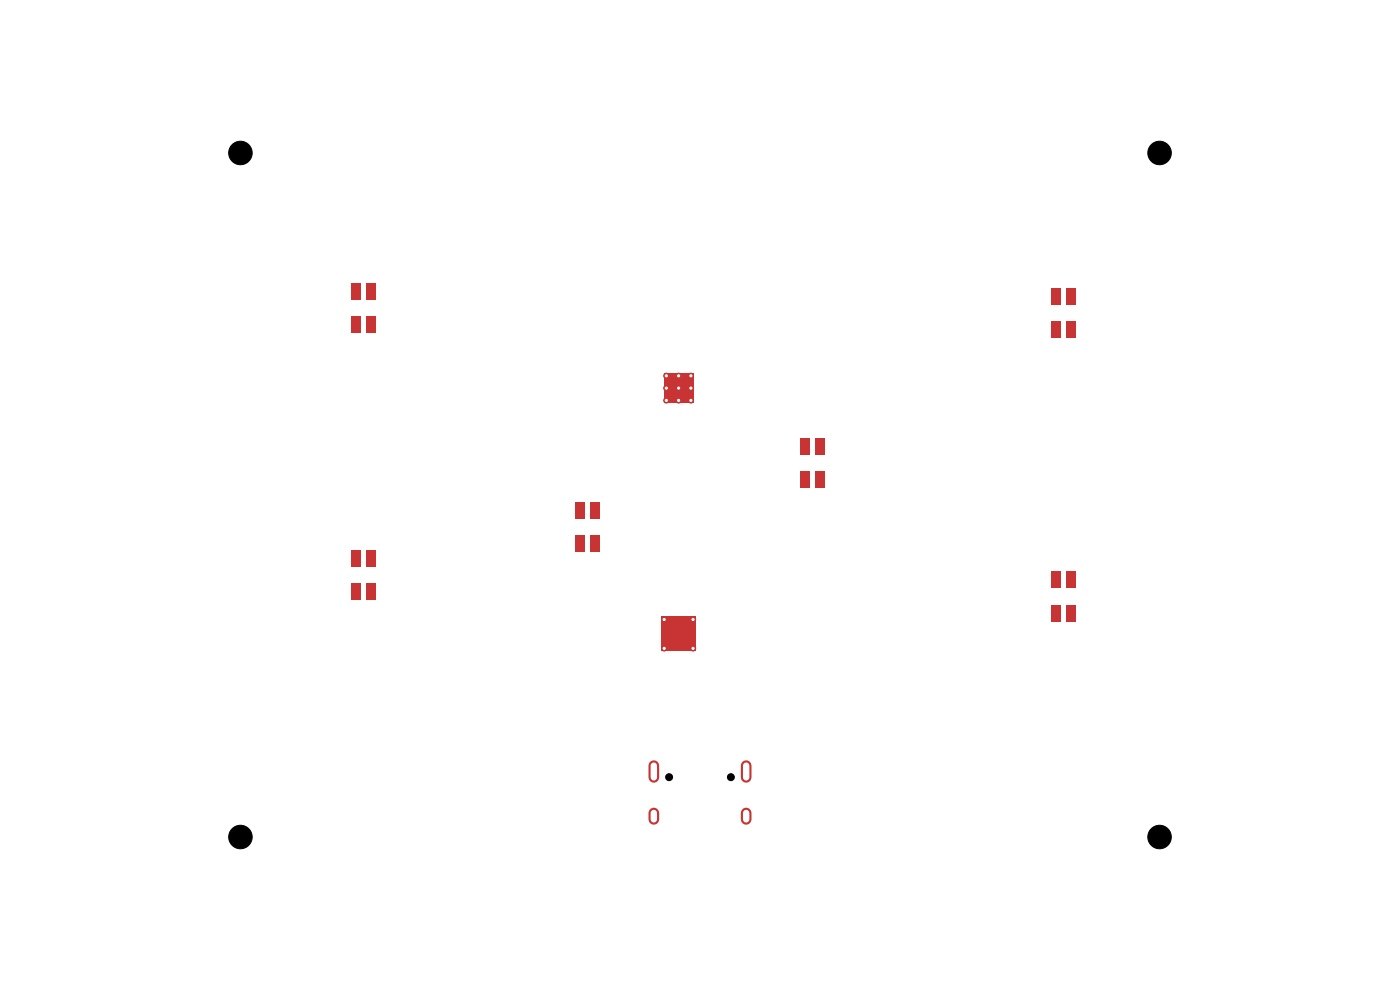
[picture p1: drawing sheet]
<svg xmlns="http://www.w3.org/2000/svg" width="297mm" height="210mm" viewBox="0 0 297 210" stroke-linecap="round" stroke-linejoin="round" font-family="sans-serif">
<g fill="#c83434">
<path d="M74.5 116.8h2v3.4h-2z"/>
<path d="M77.6 116.8h2.1v3.4h-2.1z"/>
<path d="M74.5 123.8h2v3.4h-2z"/>
<path d="M77.6 123.8h2.1v3.4h-2.1z"/>
<path d="M223 61.2h2v3.4h-2z"/>
<path d="M226.2 61.2h2v3.4h-2z"/>
<path d="M223 68.3h2v3.4h-2z"/>
<path d="M226.2 68.3h2v3.4h-2z"/>
<path d="M122.1 106.6h2v3.4h-2z"/>
<path d="M125.3 106.6h2v3.4h-2z"/>
<path d="M122.1 113.6h2v3.4h-2z"/>
<path d="M125.3 113.6h2v3.4h-2z"/>
<path d="M74.5 60.1h2v3.4h-2z"/>
<path d="M77.6 60.1h2.1v3.4h-2.1z"/>
<path d="M74.5 67.1h2v3.4h-2z"/>
<path d="M77.6 67.1h2.1v3.4h-2.1z"/>
<path d="M169.7 93h2v3.4h-2z"/>
<path d="M172.9 93h2v3.4h-2z"/>
<path d="M169.7 100h2v3.4h-2z"/>
<path d="M172.9 100h2v3.4h-2z"/>
<path d="M223 121.3h2v3.4h-2z"/>
<path d="M226.2 121.3h2v3.4h-2z"/>
<path d="M223 128.4h2v3.4h-2z"/>
<path d="M226.2 128.4h2v3.4h-2z"/>
</g>
<g fill="#c83434" stroke="#c83434" stroke-width=".21">
<circle cx="141.4" cy="79.7" r=".57"/>
<circle cx="141.4" cy="82.3" r=".57"/>
<circle cx="141.4" cy="84.9" r=".57"/>
<circle cx="144" cy="79.7" r=".57"/>
<circle cx="144" cy="82.3" r=".57"/>
</g>
<path d="M140.8 79.2h6.3v6.3h-6.3z" fill="#c83434"/>
<g fill="#c83434" stroke="#c83434" stroke-width=".21">
<circle cx="144" cy="84.9" r=".57"/>
<circle cx="146.6" cy="79.7" r=".57"/>
<circle cx="146.6" cy="82.3" r=".57"/>
<circle cx="146.6" cy="84.9" r=".57"/>
<circle cx="140.9" cy="131.4" r=".57"/>
<circle cx="140.9" cy="137.5" r=".57"/>
</g>
<path d="M140.3 130.9h7.3v7.2h-7.3z" fill="#c83434"/>
<g fill="#c83434" stroke="#c83434" stroke-width=".21">
<circle cx="147" cy="131.4" r=".57"/>
<circle cx="147" cy="137.5" r=".57"/>
</g>
<path d="M138.7 162.4v2.5M138.7 172.5v1.3M158.3 162.4v2.5M158.3 172.5v1.3" fill="none" stroke="#c83434" stroke-width="2.3"/>
<g fill="#000" stroke="#000" stroke-width=".21">
<circle cx="51" cy="32.5" r="2.49"/>
<circle cx="246" cy="32.5" r="2.49"/>
<circle cx="51" cy="177.6" r="2.49"/>
<circle cx="141.9" cy="164.9" r=".74"/>
<circle cx="155.1" cy="164.9" r=".74"/>
<circle cx="246" cy="177.6" r="2.49"/>
</g>
<g fill="#fff" stroke="#fff" stroke-width=".21">
<circle cx="141.4" cy="79.7" r=".23"/>
<circle cx="141.4" cy="82.3" r=".23"/>
<circle cx="141.4" cy="84.9" r=".23"/>
<circle cx="144" cy="79.7" r=".23"/>
<circle cx="144" cy="82.3" r=".23"/>
<circle cx="144" cy="84.9" r=".23"/>
<circle cx="146.6" cy="79.7" r=".23"/>
<circle cx="146.6" cy="82.3" r=".23"/>
<circle cx="146.6" cy="84.9" r=".23"/>
<circle cx="140.9" cy="131.4" r=".23"/>
<circle cx="140.9" cy="137.5" r=".23"/>
<circle cx="147" cy="131.4" r=".23"/>
<circle cx="147" cy="137.5" r=".23"/>
</g>
<path d="M138.7 162.4v2.5M138.7 172.5v1.3M158.3 162.4v2.5M158.3 172.5v1.3" fill="none" stroke="#fff" stroke-width="1.4"/>
</svg>
